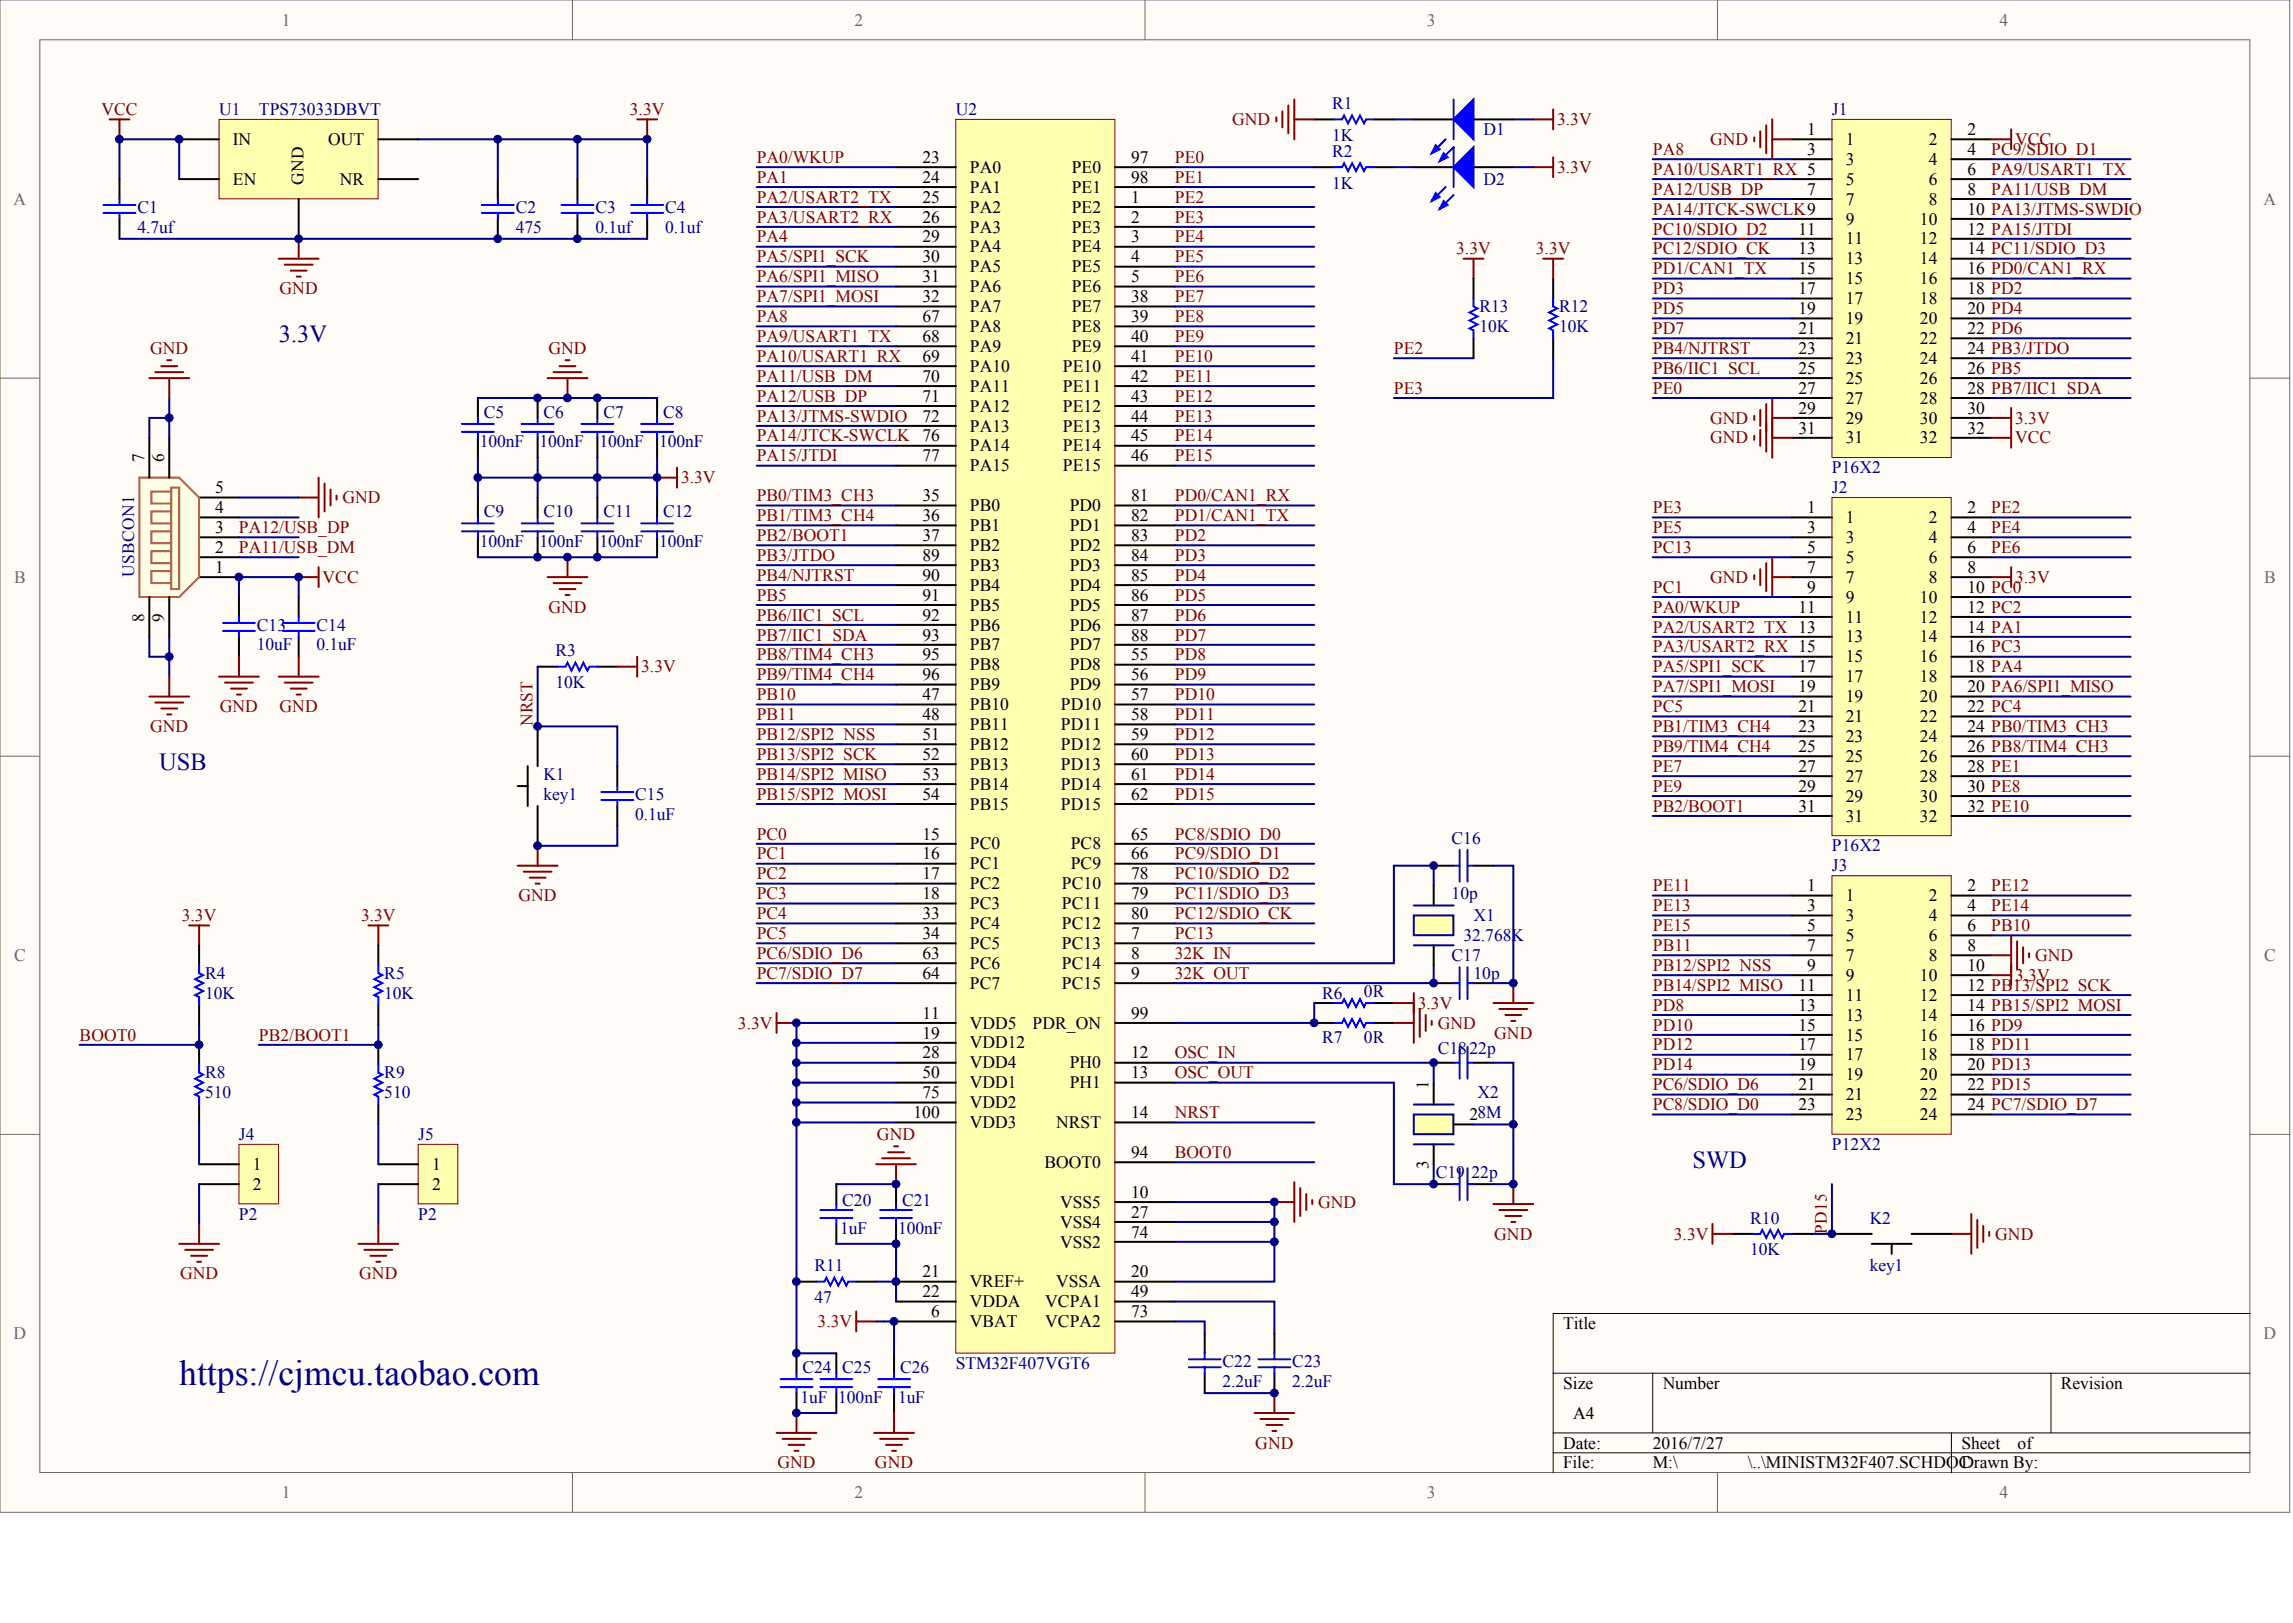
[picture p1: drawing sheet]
<svg xmlns="http://www.w3.org/2000/svg" width="840mm" height="594mm" viewBox="0 0 840 594" stroke-linecap="round" stroke-linejoin="round" font-family="sans-serif">
<defs><g id="words">
<text font-size="13" fill="#000080" x="65.6" y="507">https://cjmcu.taobao.com</text>
<g font-size="9" fill="#000080">
<text x="102.1" y="125.3">3.3V</text>
<text x="58.3" y="281.9">USB</text>
<text x="619.7" y="427.6">SWD</text>
</g>
<g font-size="6.4" fill="#696969">
<text x="103.2" y="9.3">1</text>
<text x="312.9" y="9.3">2</text>
<text x="522.5" y="9.3">3</text>
<text x="732.1" y="9.3">4</text>
<text x="5" y="74.9">A</text>
<text x="828.9" y="74.9">A</text>
<text x="5.2" y="213.3">B</text>
<text x="829.1" y="213.3">B</text>
<text x="5.2" y="351.7">C</text>
<text x="829.1" y="351.7">C</text>
<text x="5" y="490.1">D</text>
<text x="828.9" y="490.1">D</text>
<text x="103.2" y="548.4">1</text>
<text x="312.9" y="548.4">2</text>
<text x="522.5" y="548.4">3</text>
<text x="732.1" y="548.4">4</text>
</g>
<g font-size="6.4" fill="#000080">
<text x="487.8" y="39.9">R1</text>
<text x="80.2" y="42.1">U1</text>
<text x="94.8" y="42.1">TPS73033DBVT</text>
<text x="350" y="42.1">U2</text>
<text x="670.8" y="42.1">J1</text>
<text x="487.8" y="51.6">1K</text>
<text x="543.2" y="49.4">D1</text>
<text x="487.8" y="57.4">R2</text>
<text x="487.8" y="69.1">1K</text>
<text x="543.2" y="67.6">D2</text>
<text x="50.3" y="77.8">C1</text>
<text x="188.8" y="77.8">C2</text>
<text x="218" y="77.8">C3</text>
<text x="243.5" y="77.8">C4</text>
<text x="50.3" y="85.1">4.7uf</text>
<text x="188.8" y="85.1">475</text>
<text x="218" y="85.1">0.1uf</text>
<text x="243.5" y="85.1">0.1uf</text>
<text x="541.7" y="114.3">R13</text>
<text x="570.9" y="114.3">R12</text>
<text x="541.7" y="121.5">10K</text>
<text x="570.9" y="121.5">10K</text>
<text x="177.2" y="152.9">C5</text>
<text x="199" y="152.9">C6</text>
<text x="220.9" y="152.9">C7</text>
<text x="242.8" y="152.9">C8</text>
<text x="175.7" y="163.8">100nF</text>
<text x="197.6" y="163.8">100nF</text>
<text x="219.5" y="163.8">100nF</text>
<text x="241.3" y="163.8">100nF</text>
<text x="670.8" y="173.3">P16X2</text>
<text x="670.8" y="180.5">J2</text>
<text x="177.2" y="189.3">C9</text>
<text x="199" y="189.3">C10</text>
<text x="220.9" y="189.3">C11</text>
<text x="242.8" y="189.3">C12</text>
<text x="175.7" y="200.2">100nF</text>
<text x="197.6" y="200.2">100nF</text>
<text x="219.5" y="200.2">100nF</text>
<text x="241.3" y="200.2">100nF</text>
<text x="94.1" y="230.8">C13</text>
<text x="115.9" y="230.8">C14</text>
<text x="94.1" y="238.1">10uF</text>
<text x="115.9" y="238.1">0.1uF</text>
<text x="203.4" y="240.3">R3</text>
<text x="203.4" y="251.9">10K</text>
<text x="199" y="285.4">K1</text>
<text x="199" y="292.7">key1</text>
<text x="232.6" y="292.7">C15</text>
<text x="232.6" y="300">0.1uF</text>
<text x="531.5" y="308.8">C16</text>
<text x="670.8" y="311.7">P16X2</text>
<text x="670.8" y="319">J3</text>
<text x="531.5" y="329.2">10p</text>
<text x="539.5" y="337.2">X1</text>
<text x="535.9" y="344.5">32.768K</text>
<text x="531.5" y="351.7">C17</text>
<text x="75.1" y="358.3">R4</text>
<text x="140.7" y="358.3">R5</text>
<text x="539.5" y="358.3">10p</text>
<text x="75.1" y="365.6">10K</text>
<text x="140.7" y="365.6">10K</text>
<text x="484.1" y="365.6">R6</text>
<text x="499.4" y="364.8">0R</text>
<text x="484.1" y="381.6">R7</text>
<text x="499.4" y="381.6">0R</text>
<text x="526.4" y="386">C18</text>
<text x="538.1" y="386">22p</text>
<text x="75.1" y="394.7">R8</text>
<text x="140.7" y="394.7">R9</text>
<text x="75.1" y="402">510</text>
<text x="140.7" y="402">510</text>
<text x="541" y="402">X2</text>
<text x="87.5" y="417.3">J4</text>
<text x="153.1" y="417.3">J5</text>
<text x="670.8" y="420.9">P12X2</text>
<text x="525.7" y="431.1">C19</text>
<text x="538.8" y="431.1">22p</text>
<text x="308.4" y="441.3">C20</text>
<text x="330.3" y="441.3">C21</text>
<text x="87.5" y="446.4">P2</text>
<text x="153.1" y="446.4">P2</text>
<text x="640.9" y="447.9">R10</text>
<text x="684.6" y="447.9">K2</text>
<text x="307.7" y="451.5">1uF</text>
<text x="328.8" y="451.5">100nF</text>
<text x="640.9" y="459.6">10K</text>
<text x="298.2" y="465.4">R11</text>
<text x="684.6" y="465.4">key1</text>
<text x="298.2" y="477">47</text>
<text x="293.8" y="502.5">C24</text>
<text x="308.4" y="502.5">C25</text>
<text x="329.6" y="502.5">C26</text>
<text x="350" y="501.1">STM32F407VGT6</text>
<text x="447.7" y="500.3">C22</text>
<text x="473.2" y="500.3">C23</text>
<text x="447.7" y="507.6">2.2uF</text>
<text x="473.2" y="507.6">2.2uF</text>
<text x="293.1" y="513.5">1uF</text>
<text x="307" y="513.5">100nF</text>
<text x="328.8" y="513.5">1uF</text>
</g>
<g font-size="6.4" fill="#800000">
<text x="37.1" y="42.1">VCC</text>
<text x="230.6" y="42.1">3.3V</text>
<text x="451.2" y="45.8">GND</text>
<text x="570.2" y="45.8">3.3V</text>
<text x="626.2" y="53.1">GND</text>
<text x="737.9" y="53.1">VCC</text>
<text x="277.1" y="59.6">PA0/WKUP</text>
<text x="430.2" y="59.6">PE0</text>
<text x="605.2" y="56.7">PA8</text>
<text x="729.1" y="56.7">PC9/SDIO_D1</text>
<text x="570.2" y="63.3">3.3V</text>
<text x="605.2" y="64">PA10/USART1_RX 5</text>
<text x="729.1" y="64">PA9/USART1_TX</text>
<text x="277.1" y="66.9">PA1</text>
<text x="430.2" y="66.9">PE1</text>
<text x="605.2" y="71.3">PA12/USB_DP</text>
<text x="729.1" y="71.3">PA11/USB_DM</text>
<text x="277.1" y="74.2">PA2/USART2_TX</text>
<text x="430.2" y="74.2">PE2</text>
<text x="277.1" y="81.5">PA3/USART2_RX</text>
<text x="430.2" y="81.5">PE3</text>
<text x="605.2" y="78.6">PA14/JTCK-SWCLK9</text>
<text x="277.1" y="88.8">PA4</text>
<text x="430.2" y="88.8">PE4</text>
<text x="605.2" y="85.8">PC10/SDIO_D2</text>
<text x="533.2" y="93.1">3.3V</text>
<text x="562.4" y="93.1">3.3V</text>
<text x="605.2" y="93.1">PC12/SDIO_CK</text>
<text x="277.1" y="96">PA5/SPI1_SCK</text>
<text x="430.2" y="96">PE5</text>
<text x="605.2" y="100.4">PD1/CAN1_TX</text>
<text x="102.4" y="107.7">GND</text>
<text x="277.1" y="103.3">PA6/SPI1_MISO</text>
<text x="430.2" y="103.3">PE6</text>
<text x="605.2" y="107.7">PD3</text>
<text x="277.1" y="110.6">PA7/SPI1_MOSI</text>
<text x="430.2" y="110.6">PE7</text>
<text x="277.1" y="117.9">PA8</text>
<text x="430.2" y="117.9">PE8</text>
<text x="605.2" y="115">PD5</text>
<text x="277.1" y="125.2">PA9/USART1_TX</text>
<text x="430.2" y="125.2">PE9</text>
<text x="605.2" y="122.3">PD7</text>
<text x="55" y="129.5">GND</text>
<text x="200.8" y="129.5">GND</text>
<text x="510.4" y="129.5">PE2</text>
<text x="605.2" y="129.5">PB4/NJTRST</text>
<text x="277.1" y="132.5">PA10/USART1_RX</text>
<text x="430.2" y="132.5">PE10</text>
<text x="605.2" y="136.8">PB6/IIC1_SCL</text>
<text x="277.1" y="139.7">PA11/USB_DM</text>
<text x="430.2" y="139.7">PE11</text>
<text x="277.1" y="147">PA12/USB_DP</text>
<text x="430.2" y="147">PE12</text>
<text x="510.4" y="144.1">PE3</text>
<text x="605.2" y="144.1">PE0</text>
<text x="277.1" y="154.3">PA13/JTMS-SWDIO</text>
<text x="430.2" y="154.3">PE13</text>
<text x="626.2" y="155">GND</text>
<text x="737.9" y="155">3.3V</text>
<text x="277.1" y="161.6">PA14/JTCK-SWCLK 76</text>
<text x="430.2" y="161.6">PE14</text>
<text x="626.2" y="162.3">GND</text>
<text x="737.9" y="162.3">VCC</text>
<text x="277.1" y="168.9">PA15/JTDI</text>
<text x="430.2" y="168.9">PE15</text>
<text x="249.4" y="176.9">3.3V</text>
<text x="125.4" y="184.2">GND</text>
<text x="277.1" y="183.5">PB0/TIM3_CH3</text>
<text x="430.2" y="183.5">PD0/CAN1_RX</text>
<text x="277.1" y="190.7">PB1/TIM3_CH4</text>
<text x="430.2" y="190.7">PD1/CAN1_TX</text>
<text x="605.2" y="187.8">PE3</text>
<text x="729.1" y="187.8">PE2</text>
<text x="87.5" y="195.1">PA12/USB_DP</text>
<text x="605.2" y="195.1">PE5</text>
<text x="729.1" y="195.1">PE4</text>
<text x="87.5" y="202.4">PA11/USB_DM</text>
<text x="277.1" y="198">PB2/BOOT1</text>
<text x="430.2" y="198">PD2</text>
<text x="605.2" y="202.4">PC13</text>
<text x="729.1" y="202.4">PE6</text>
<text x="277.1" y="205.3">PB3/JTDO</text>
<text x="430.2" y="205.3">PD3</text>
<text x="118.1" y="213.3">VCC</text>
<text x="277.1" y="212.6">PB4/NJTRST</text>
<text x="430.2" y="212.6">PD4</text>
<text x="626.2" y="213.3">GND</text>
<text x="737.9" y="213.3">3.3V</text>
<text x="277.1" y="219.9">PB5</text>
<text x="430.2" y="219.9">PD5</text>
<text x="605.2" y="217">PC1</text>
<text x="200.8" y="224.3">GND</text>
<text x="277.1" y="227.2">PB6/IIC1_SCL</text>
<text x="430.2" y="227.2">PD6</text>
<text x="605.2" y="224.3">PA0/WKUP</text>
<text x="605.2" y="231.5">PA2/USART2_TX 13</text>
<text x="277.1" y="234.4">PB7/IIC1_SDA</text>
<text x="430.2" y="234.4">PD7</text>
<text x="605.2" y="238.8">PA3/USART2_RX 15</text>
<text x="277.1" y="241.7">PB8/TIM4_CH3</text>
<text x="430.2" y="241.7">PD8</text>
<text x="234.8" y="246.1">3.3V</text>
<text x="277.1" y="249">PB9/TIM4_CH4</text>
<text x="430.2" y="249">PD9</text>
<text x="605.2" y="246.1">PA5/SPI1_SCK</text>
<text x="277.1" y="256.3">PB10</text>
<text x="430.2" y="256.3">PD10</text>
<text x="605.2" y="253.4">PA7/SPI1_MOSI</text>
<text x="80.5" y="260.7">GND</text>
<text x="102.4" y="260.7">GND</text>
<text x="277.1" y="263.6">PB11</text>
<text x="430.2" y="263.6">PD11</text>
<text x="605.2" y="260.7">PC5</text>
<text x="55" y="268">GND</text>
<text x="605.2" y="268">PB1/TIM3_CH4</text>
<text x="277.1" y="270.9">PB12/SPI2_NSS</text>
<text x="430.2" y="270.9">PD12</text>
<text x="605.2" y="275.2">PB9/TIM4_CH4</text>
<text x="277.1" y="278.2">PB13/SPI2_SCK</text>
<text x="430.2" y="278.2">PD13</text>
<text x="277.1" y="285.4">PB14/SPI2_MISO</text>
<text x="430.2" y="285.4">PD14</text>
<text x="605.2" y="282.5">PE7</text>
<text x="277.1" y="292.7">PB15/SPI2_MOSI</text>
<text x="430.2" y="292.7">PD15</text>
<text x="605.2" y="289.8">PE9</text>
<text x="605.2" y="297.1">PB2/BOOT1</text>
<text x="277.1" y="307.3">PC0</text>
<text x="430.2" y="307.3">PC8/SDIO_D0</text>
<text x="277.1" y="314.6">PC1</text>
<text x="430.2" y="314.6">PC9/SDIO_D1</text>
<text x="277.1" y="321.9">PC2</text>
<text x="430.2" y="321.9">PC10/SDIO_D2</text>
<text x="189.9" y="329.9">GND</text>
<text x="277.1" y="329.2">PC3</text>
<text x="430.2" y="329.2">PC11/SDIO_D3</text>
<text x="605.2" y="326.2">PE11</text>
<text x="729.1" y="326.2">PE12</text>
<text x="605.2" y="333.5">PE13</text>
<text x="729.1" y="333.5">PE14</text>
<text x="66.6" y="337.2">3.3V</text>
<text x="132.2" y="337.2">3.3V</text>
<text x="277.1" y="336.4">PC4</text>
<text x="430.2" y="336.4">PC12/SDIO_CK</text>
<text x="605.2" y="340.8">PE15</text>
<text x="729.1" y="340.8">PB10</text>
<text x="277.1" y="343.7">PC5</text>
<text x="430.2" y="343.7">PC13</text>
<text x="277.1" y="351">PC6/SDIO_D6</text>
<text x="430.2" y="351">32K_IN</text>
<text x="605.2" y="348.1">PB11</text>
<text x="745.2" y="351.7">GND</text>
<text x="277.1" y="358.3">PC7/SDIO_D7</text>
<text x="430.2" y="358.3">32K_OUT</text>
<text x="605.2" y="355.4">PB12/SPI2_NSS</text>
<text x="737.9" y="359">3.3V</text>
<text x="605.2" y="362.7">PB14/SPI2_MISO</text>
<text x="519.1" y="369.2">3.3V</text>
<text x="605.2" y="369.9">PD8</text>
<text x="270.2" y="376.5">3.3V</text>
<text x="526.4" y="376.5">GND</text>
<text x="605.2" y="377.2">PD10</text>
<text x="29.2" y="380.9">BOOT0</text>
<text x="94.8" y="380.9">PB2/BOOT1</text>
<text x="547.1" y="380.1">GND</text>
<text x="430.2" y="387.4">OSC_IN</text>
<text x="605.2" y="384.5">PD12</text>
<text x="430.2" y="394.7">OSC_OUT</text>
<text x="605.2" y="391.8">PD14</text>
<text x="605.2" y="399.1">PC6/SDIO_D6</text>
<text x="605.2" y="406.4">PC8/SDIO_D0</text>
<text x="430.2" y="409.3">NRST</text>
<text x="321.1" y="417.3">GND</text>
<text x="430.2" y="423.9">BOOT0</text>
<text x="482.7" y="442.1">GND</text>
<text x="547.1" y="453.7">GND</text>
<text x="612.9" y="453.7">3.3V</text>
<text x="730.6" y="453.7">GND</text>
<text x="65.9" y="468.3">GND</text>
<text x="131.5" y="468.3">GND</text>
<text x="299.4" y="485.8">3.3V</text>
<text x="459.6" y="530.2">GND</text>
<text x="284.6" y="537.5">GND</text>
<text x="320.4" y="537.5">GND</text>
</g>
<g font-size="6.4">
<text x="85.3" y="53.1">IN</text>
<text x="120.2" y="53.1">OUT</text>
<text x="661.7" y="49.4">1</text>
<text x="675.9" y="53.1">1</text>
<text x="706.2" y="53.1">2</text>
<text x="720.4" y="49.4">2</text>
<text x="337.7" y="59.6">23</text>
<text x="414.1" y="59.6">97</text>
<text x="661.7" y="56.7">3</text>
<text x="720.4" y="56.7">4</text>
<text x="355.1" y="63.3">PA0</text>
<text x="392.4" y="63.3">PE0</text>
<text x="675.9" y="60.3">3</text>
<text x="706.2" y="60.3">4</text>
<text x="720.4" y="64">6</text>
<text x="85.3" y="67.6">EN</text>
<text x="124.5" y="67.6">NR</text>
<text x="337.7" y="66.9">24</text>
<text x="355.1" y="70.5">PA1</text>
<text x="392.4" y="70.5">PE1</text>
<text x="414.1" y="66.9">98</text>
<text x="661.7" y="71.3">7</text>
<text x="675.9" y="67.6">5</text>
<text x="706.2" y="67.6">6</text>
<text x="720.4" y="71.3">8</text>
<text x="337.7" y="74.2">25</text>
<text x="355.1" y="77.8">PA2</text>
<text x="392.4" y="77.8">PE2</text>
<text x="414.1" y="74.2">1</text>
<text x="675.9" y="74.9">7</text>
<text x="706.2" y="74.9">8</text>
<text x="337.7" y="81.5">26</text>
<text x="414.1" y="81.5">2</text>
<text x="675.9" y="82.2">9</text>
<text x="703" y="82.2">10</text>
<text x="720.4" y="78.6">10 PA13/JTMS-SWDIO</text>
<text x="337.7" y="88.8">29</text>
<text x="355.1" y="85.1">PA3</text>
<text x="392.4" y="85.1">PE3</text>
<text x="414.1" y="88.8">3</text>
<text x="658.5" y="85.8">11</text>
<text x="675.9" y="89.5">11</text>
<text x="703" y="89.5">12</text>
<text x="720.4" y="85.8">12 PA15/JTDI</text>
<text x="355.1" y="92.4">PA4</text>
<text x="392.4" y="92.4">PE4</text>
<text x="658.5" y="93.1">13</text>
<text x="720.4" y="93.1">14 PC11/SDIO_D3</text>
<text x="337.7" y="96">30</text>
<text x="355.1" y="99.7">PA5</text>
<text x="392.4" y="99.7">PE5</text>
<text x="414.1" y="96">4</text>
<text x="658.5" y="100.4">15</text>
<text x="675.9" y="96.8">13</text>
<text x="703" y="96.8">14</text>
<text x="720.4" y="100.4">16 PD0/CAN1_RX</text>
<text x="337.7" y="103.3">31</text>
<text x="355.1" y="107">PA6</text>
<text x="392.4" y="107">PE6</text>
<text x="414.1" y="103.3">5</text>
<text x="658.5" y="107.7">17</text>
<text x="675.9" y="104.1">15</text>
<text x="703" y="104.1">16</text>
<text x="720.4" y="107.7">18 PD2</text>
<text x="337.7" y="110.6">32</text>
<text x="414.1" y="110.6">38</text>
<text x="675.9" y="111.3">17</text>
<text x="703" y="111.3">18</text>
<text x="337.7" y="117.9">67</text>
<text x="355.1" y="114.3">PA7</text>
<text x="392.4" y="114.3">PE7</text>
<text x="414.1" y="117.9">39</text>
<text x="658.5" y="115">19</text>
<text x="675.9" y="118.6">19</text>
<text x="703" y="118.6">20</text>
<text x="720.4" y="115">20 PD4</text>
<text x="337.7" y="125.2">68</text>
<text x="355.1" y="121.5">PA8</text>
<text x="392.4" y="121.5">PE8</text>
<text x="414.1" y="125.2">40</text>
<text x="658.5" y="122.3">21</text>
<text x="675.9" y="125.9">21</text>
<text x="703" y="125.9">22</text>
<text x="720.4" y="122.3">22 PD6</text>
<text x="355.1" y="128.8">PA9</text>
<text x="392.4" y="128.8">PE9</text>
<text x="658.5" y="129.5">23</text>
<text x="720.4" y="129.5">24 PB3/JTDO</text>
<text x="337.7" y="132.5">69</text>
<text x="355.1" y="136.1">PA10</text>
<text x="389.2" y="136.1">PE10</text>
<text x="414.1" y="132.5">41</text>
<text x="658.5" y="136.8">25</text>
<text x="675.9" y="133.2">23</text>
<text x="703" y="133.2">24</text>
<text x="720.4" y="136.8">26 PB5</text>
<text x="337.7" y="139.7">70</text>
<text x="355.1" y="143.4">PA11</text>
<text x="389.2" y="143.4">PE11</text>
<text x="414.1" y="139.7">42</text>
<text x="675.9" y="140.5">25</text>
<text x="703" y="140.5">26</text>
<text x="337.7" y="147">71</text>
<text x="414.1" y="147">43</text>
<text x="658.5" y="144.1">27</text>
<text x="675.9" y="147.8">27</text>
<text x="703" y="147.8">28</text>
<text x="720.4" y="144.1">28 PB7/IIC1_SDA</text>
<text x="337.7" y="154.3">72</text>
<text x="355.1" y="150.7">PA12</text>
<text x="389.2" y="150.7">PE12</text>
<text x="414.1" y="154.3">44</text>
<text x="658.5" y="151.4">29</text>
<text x="675.9" y="155">29</text>
<text x="703" y="155">30</text>
<text x="720.4" y="151.4">30</text>
<text x="355.1" y="158">PA13</text>
<text x="389.2" y="158">PE13</text>
<text x="414.1" y="161.6">45</text>
<text x="658.5" y="158.7">31</text>
<text x="720.4" y="158.7">32</text>
<text x="355.1" y="165.2">PA14</text>
<text x="389.2" y="165.2">PE14</text>
<text x="675.9" y="162.3">31</text>
<text x="703" y="162.3">32</text>
<text x="337.7" y="168.9">77</text>
<text x="355.1" y="172.5">PA15</text>
<text x="389.2" y="172.5">PE15</text>
<text x="414.1" y="168.9">46</text>
<text x="53.8" y="184.2">GND</text>
<text x="78.7" y="180.5">5</text>
<text x="337.7" y="183.5">35</text>
<text x="414.1" y="183.5">81</text>
<text x="61.1" y="191.5">I</text>
<text x="63.1" y="191.5">D</text>
<text x="78.7" y="187.8">4</text>
<text x="337.7" y="190.7">36</text>
<text x="355.1" y="187.1">PB0</text>
<text x="391.7" y="187.1">PD0</text>
<text x="414.1" y="190.7">82</text>
<text x="661.7" y="187.8">1</text>
<text x="675.9" y="191.5">1</text>
<text x="706.2" y="191.5">2</text>
<text x="720.4" y="187.8">2</text>
<text x="78.7" y="195.1">3</text>
<text x="355.1" y="194.4">PB1</text>
<text x="391.7" y="194.4">PD1</text>
<text x="661.7" y="195.1">3</text>
<text x="720.4" y="195.1">4</text>
<text x="59.5" y="198.8">D+</text>
<text x="78.7" y="202.4">2</text>
<text x="337.7" y="198">37</text>
<text x="355.1" y="201.7">PB2</text>
<text x="391.7" y="201.7">PD2</text>
<text x="414.1" y="198">83</text>
<text x="661.7" y="202.4">5</text>
<text x="675.9" y="198.8">3</text>
<text x="706.2" y="198.8">4</text>
<text x="720.4" y="202.4">6</text>
<text x="61.1" y="206">D-</text>
<text x="78.7" y="209.7">1</text>
<text x="337.7" y="205.3">89</text>
<text x="355.1" y="209">PB3</text>
<text x="391.7" y="209">PD3</text>
<text x="414.1" y="205.3">84</text>
<text x="661.7" y="209.7">7</text>
<text x="675.9" y="206">5</text>
<text x="706.2" y="206">6</text>
<text x="720.4" y="209.7">8</text>
<text x="50.6" y="213.3">VBUS</text>
<text x="337.7" y="212.6">90</text>
<text x="414.1" y="212.6">85</text>
<text x="675.9" y="213.3">7</text>
<text x="706.2" y="213.3">8</text>
<text x="337.7" y="219.9">91</text>
<text x="355.1" y="216.2">PB4</text>
<text x="391.7" y="216.2">PD4</text>
<text x="414.1" y="219.9">86</text>
<text x="661.7" y="217">9</text>
<text x="675.9" y="220.6">9</text>
<text x="703" y="220.6">10</text>
<text x="720.4" y="217">10 PC0</text>
<text x="337.7" y="227.2">92</text>
<text x="355.1" y="223.5">PB5</text>
<text x="391.7" y="223.5">PD5</text>
<text x="414.1" y="227.2">87</text>
<text x="658.5" y="224.3">11</text>
<text x="675.9" y="227.9">11</text>
<text x="703" y="227.9">12</text>
<text x="720.4" y="224.3">12 PC2</text>
<text x="355.1" y="230.8">PB6</text>
<text x="391.7" y="230.8">PD6</text>
<text x="720.4" y="231.5">14 PA1</text>
<text x="337.7" y="234.4">93</text>
<text x="355.1" y="238.1">PB7</text>
<text x="391.7" y="238.1">PD7</text>
<text x="414.1" y="234.4">88</text>
<text x="675.9" y="235.2">13</text>
<text x="703" y="235.2">14</text>
<text x="720.4" y="238.8">16 PC3</text>
<text x="337.7" y="241.7">95</text>
<text x="355.1" y="245.4">PB8</text>
<text x="391.7" y="245.4">PD8</text>
<text x="414.1" y="241.7">55</text>
<text x="675.9" y="242.5">15</text>
<text x="703" y="242.5">16</text>
<text x="337.7" y="249">96</text>
<text x="414.1" y="249">56</text>
<text x="658.5" y="246.1">17</text>
<text x="675.9" y="249.7">17</text>
<text x="703" y="249.7">18</text>
<text x="720.4" y="246.1">18 PA4</text>
<text x="337.7" y="256.3">47</text>
<text x="355.1" y="252.7">PB9</text>
<text x="391.7" y="252.7">PD9</text>
<text x="414.1" y="256.3">57</text>
<text x="658.5" y="253.4">19</text>
<text x="675.9" y="257">19</text>
<text x="703" y="257">20</text>
<text x="720.4" y="253.4">20 PA6/SPI1_MISO</text>
<text x="337.7" y="263.6">48</text>
<text x="355.1" y="259.9">PB10</text>
<text x="388.5" y="259.9">PD10</text>
<text x="414.1" y="263.6">58</text>
<text x="658.5" y="260.7">21</text>
<text x="720.4" y="260.7">22 PC4</text>
<text x="355.1" y="267.2">PB11</text>
<text x="388.5" y="267.2">PD11</text>
<text x="658.5" y="268">23</text>
<text x="675.9" y="264.3">21</text>
<text x="703" y="264.3">22</text>
<text x="720.4" y="268">24 PB0/TIM3_CH3</text>
<text x="337.7" y="270.9">51</text>
<text x="355.1" y="274.5">PB12</text>
<text x="388.5" y="274.5">PD12</text>
<text x="414.1" y="270.9">59</text>
<text x="658.5" y="275.2">25</text>
<text x="675.9" y="271.6">23</text>
<text x="703" y="271.6">24</text>
<text x="720.4" y="275.2">26 PB8/TIM4_CH3</text>
<text x="337.7" y="278.2">52</text>
<text x="355.1" y="281.8">PB13</text>
<text x="388.5" y="281.8">PD13</text>
<text x="414.1" y="278.2">60</text>
<text x="675.9" y="278.9">25</text>
<text x="703" y="278.9">26</text>
<text x="337.7" y="285.4">53</text>
<text x="414.1" y="285.4">61</text>
<text x="658.5" y="282.5">27</text>
<text x="675.9" y="286.2">27</text>
<text x="703" y="286.2">28</text>
<text x="720.4" y="282.5">28 PE1</text>
<text x="337.7" y="292.7">54</text>
<text x="355.1" y="289.1">PB14</text>
<text x="388.5" y="289.1">PD14</text>
<text x="414.1" y="292.7">62</text>
<text x="658.5" y="289.8">29</text>
<text x="675.9" y="293.5">29</text>
<text x="703" y="293.5">30</text>
<text x="720.4" y="289.8">30 PE8</text>
<text x="355.1" y="296.4">PB15</text>
<text x="388.5" y="296.4">PD15</text>
<text x="658.5" y="297.1">31</text>
<text x="720.4" y="297.1">32 PE10</text>
<text x="675.9" y="300.7">31</text>
<text x="703" y="300.7">32</text>
<text x="337.7" y="307.3">15</text>
<text x="355.1" y="310.9">PC0</text>
<text x="392" y="310.9">PC8</text>
<text x="414.1" y="307.3">65</text>
<text x="337.7" y="314.6">16</text>
<text x="414.1" y="314.6">66</text>
<text x="337.7" y="321.9">17</text>
<text x="355.1" y="318.2">PC1</text>
<text x="392" y="318.2">PC9</text>
<text x="414.1" y="321.9">78</text>
<text x="337.7" y="329.2">18</text>
<text x="355.1" y="325.5">PC2</text>
<text x="388.8" y="325.5">PC10</text>
<text x="414.1" y="329.2">79</text>
<text x="661.7" y="326.2">1</text>
<text x="675.9" y="329.9">1</text>
<text x="706.2" y="329.9">2</text>
<text x="720.4" y="326.2">2</text>
<text x="355.1" y="332.8">PC3</text>
<text x="388.8" y="332.8">PC11</text>
<text x="661.7" y="333.5">3</text>
<text x="720.4" y="333.5">4</text>
<text x="337.7" y="336.4">33</text>
<text x="355.1" y="340.1">PC4</text>
<text x="388.8" y="340.1">PC12</text>
<text x="414.1" y="336.4">80</text>
<text x="661.7" y="340.8">5</text>
<text x="675.9" y="337.2">3</text>
<text x="706.2" y="337.2">4</text>
<text x="720.4" y="340.8">6</text>
<text x="337.7" y="343.7">34</text>
<text x="355.1" y="347.4">PC5</text>
<text x="388.8" y="347.4">PC13</text>
<text x="414.1" y="343.7">7</text>
<text x="675.9" y="344.5">5</text>
<text x="706.2" y="344.5">6</text>
<text x="337.7" y="351">63</text>
<text x="414.1" y="351">8</text>
<text x="661.7" y="348.1">7</text>
<text x="675.9" y="351.7">7</text>
<text x="706.2" y="351.7">8</text>
<text x="720.4" y="348.1">8</text>
<text x="337.7" y="358.3">64</text>
<text x="355.1" y="354.6">PC6</text>
<text x="388.8" y="354.6">PC14</text>
<text x="414.1" y="358.3">9</text>
<text x="661.7" y="355.4">9</text>
<text x="675.9" y="359">9</text>
<text x="703" y="359">10</text>
<text x="720.4" y="355.4">10</text>
<text x="355.1" y="361.9">PC7</text>
<text x="388.8" y="361.9">PC15</text>
<text x="658.5" y="362.7">11</text>
<text x="720.4" y="362.7">12 PB13/SPI2_SCK</text>
<text x="658.5" y="369.9">13</text>
<text x="675.9" y="366.3">11</text>
<text x="703" y="366.3">12</text>
<text x="720.4" y="369.9">14 PB15/SPI2_MOSI</text>
<text x="337.7" y="372.9">11</text>
<text x="355.1" y="376.5">VDD5</text>
<text x="378" y="376.5">PDR_ON</text>
<text x="414.1" y="372.9">99</text>
<text x="658.5" y="377.2">15</text>
<text x="675.9" y="373.6">13</text>
<text x="703" y="373.6">14</text>
<text x="720.4" y="377.2">16 PD9</text>
<text x="337.7" y="380.1">19</text>
<text x="355.1" y="383.8">VDD12</text>
<text x="675.9" y="380.9">15</text>
<text x="703" y="380.9">16</text>
<text x="337.7" y="387.4">28</text>
<text x="414.1" y="387.4">12</text>
<text x="658.5" y="384.5">17</text>
<text x="675.9" y="388.2">17</text>
<text x="703" y="388.2">18</text>
<text x="720.4" y="384.5">18 PD11</text>
<text x="337.7" y="394.7">50</text>
<text x="355.1" y="391.1">VDD4</text>
<text x="391.7" y="391.1">PH0</text>
<text x="414.1" y="394.7">13</text>
<text x="658.5" y="391.8">19</text>
<text x="675.9" y="395.4">19</text>
<text x="703" y="395.4">20</text>
<text x="720.4" y="391.8">20 PD13</text>
<text x="355.1" y="398.4">VDD1</text>
<text x="391.7" y="398.4">PH1</text>
<text x="658.5" y="399.1">21</text>
<text x="720.4" y="399.1">22 PD15</text>
<text x="337.7" y="402">75</text>
<text x="355.1" y="405.6">VDD2</text>
<text x="658.5" y="406.4">23</text>
<text x="675.9" y="402.7">21</text>
<text x="703" y="402.7">22</text>
<text x="720.4" y="406.4">24 PC7/SDIO_D7</text>
<text x="334.5" y="409.3">100</text>
<text x="355.1" y="412.9">VDD3</text>
<text x="386.7" y="412.9">NRST</text>
<text x="414.1" y="409.3">14</text>
<text x="538.1" y="410">28M</text>
<text x="675.9" y="410">23</text>
<text x="703" y="410">24</text>
<text x="414.1" y="423.9">94</text>
<text x="92.6" y="428.2">1</text>
<text x="158.2" y="428.2">1</text>
<text x="382.4" y="427.5">BOOT0</text>
<text x="92.6" y="435.5">2</text>
<text x="158.2" y="435.5">2</text>
<text x="388.2" y="442.1">VSS5</text>
<text x="414.1" y="438.4">10</text>
<text x="388.2" y="449.4">VSS4</text>
<text x="414.1" y="445.7">27</text>
<text x="414.1" y="453">74</text>
<text x="388.2" y="456.6">VSS2</text>
<text x="337.7" y="467.6">21</text>
<text x="414.1" y="467.6">20</text>
<text x="355.1" y="471.2">VREF+</text>
<text x="386.7" y="471.2">VSSA</text>
<text x="337.7" y="474.8">22</text>
<text x="355.1" y="478.5">VDDA</text>
<text x="382.7" y="478.5">VCPA1</text>
<text x="414.1" y="474.8">49</text>
<text x="340.9" y="482.1">6</text>
<text x="355.1" y="485.8">VBAT</text>
<text x="382.7" y="485.8">VCPA2</text>
<text x="414.1" y="482.1">73</text>
<text x="572.4" y="486.5">Title</text>
<text x="572.4" y="508.4">Size</text>
<text x="608.8" y="508.4">Number</text>
<text x="754.6" y="508.4">Revision</text>
<text x="576" y="519.3">A4</text>
<text x="572.4" y="530.2">Date:</text>
<text x="605.2" y="530.2">2016/7/27</text>
<text x="718.2" y="530.2">Sheet</text>
<text x="738.8" y="530.2">of</text>
<text x="572.4" y="537.5">File:</text>
<text x="605.2" y="537.5">M:\</text>
<text x="640" y="537.5">\..\MINISTM32F407.SCHDOC</text>
<text x="718.2" y="537.5">Drawn By:</text>
</g>
<g font-size="6.3">
<text x="111.2" y="67.7" transform="rotate(-90 111.2 67.7)">GND</text>
<text x="52.8" y="169" transform="rotate(-90 52.8 169)">7</text>
<text x="60.1" y="169" transform="rotate(-90 60.1 169)">6</text>
<text x="52.8" y="227.6" transform="rotate(-90 52.8 227.6)">8</text>
<text x="60.1" y="227.6" transform="rotate(-90 60.1 227.6)">9</text>
<text x="523.1" y="398.5" transform="rotate(-90 523.1 398.5)">1</text>
<text x="523.1" y="428" transform="rotate(-90 523.1 428)">3</text>
</g>
<text font-size="6.3" fill="#000080" x="49.2" y="211.3" transform="rotate(-90 49.2 211.3)">USBCON1</text>
<g font-size="6.3" fill="#800000">
<text x="195" y="265.9" transform="rotate(-90 195 265.9)">NRST</text>
<text x="668.9" y="451.7" transform="rotate(-90 668.9 451.7)">PD15</text>
</g>
</g></defs>
<g fill="#fffcf8" stroke="#696969" stroke-width=".37">
<path d="M0 0h838.4v553.6h-838.4z"/>
<path d="M14.6 14.6h809.2v524.4h-809.2z"/>
</g>
<path d="M209.6 0v14.6M419.2 0v14.6M628.9 0v14.6M0 138.4h14.6M823.9 138.4h14.6M0 276.8h14.6M823.9 276.8h14.6M0 415.2h14.6M823.9 415.2h14.6M209.6 539.1v14.5M419.2 539.1v14.5M628.9 539.1v14.5" fill="none" stroke="#696969" stroke-width=".37"/>
<path d="M823.9 480.8h-255.2v58.3M568.7 502.6h255.2M605.2 502.6v21.9M751 502.6v21.9M568.7 524.5h255.2M568.7 531.8h255.2M714.5 524.5v14.6" fill="none" stroke="#000" stroke-width=".37"/>
<path d="M350 43.7h58.2v451.6h-58.2z" fill="#ffffb0" stroke="#800000" stroke-width=".37"/>
<g fill="none" stroke="#000" stroke-width=".73">
<path d="M328.1 61.2h21.9M328.1 68.5h21.9M328.1 75.8h21.9M408.3 61.2h21.9M408.3 68.5h21.9M408.3 75.8h21.9M328.1 83h21.9M328.1 90.3h21.9M328.1 97.6h21.9M408.3 83h21.9M408.3 90.3h21.9M408.3 97.6h21.9"/>
<path d="M328.1 104.9h21.9M328.1 112.2h21.9M328.1 119.5h21.9M408.3 104.9h21.9M408.3 112.2h21.9M408.3 119.5h21.9M328.1 126.8h21.9M328.1 134h21.9M408.3 126.8h21.9M408.3 134h21.9M328.1 141.3h21.9M328.1 148.6h21.9"/>
<path d="M328.1 155.9h21.9M408.3 141.3h21.9M408.3 148.6h21.9M408.3 155.9h21.9M328.1 163.2h21.9M328.1 170.5h21.9M408.3 163.2h21.9M408.3 170.5h21.9M328.1 185h21.9M328.1 192.3h21.9M328.1 199.6h21.9M408.3 185h21.9"/>
<path d="M408.3 192.3h21.9M408.3 199.6h21.9M328.1 206.9h21.9M328.1 214.2h21.9M408.3 206.9h21.9M408.3 214.2h21.9M328.1 221.5h21.9M328.1 228.7h21.9M328.1 236h21.9M408.3 221.5h21.9M408.3 228.7h21.9M408.3 236h21.9"/>
<path d="M328.1 243.3h21.9M328.1 250.6h21.9M328.1 257.9h21.9M408.3 243.3h21.9M408.3 250.6h21.9M408.3 257.9h21.9M328.1 265.2h21.9M328.1 272.4h21.9M328.1 279.7h21.9M408.3 265.2h21.9M408.3 272.4h21.9M408.3 279.7h21.9"/>
<path d="M328.1 287h21.9M328.1 294.3h21.9M408.3 287h21.9M408.3 294.3h21.9M328.1 308.9h21.9M328.1 316.2h21.9M408.3 308.9h21.9M408.3 316.2h21.9M328.1 323.4h21.9M328.1 330.7h21.9M328.1 338h21.9M408.3 323.4h21.9"/>
<path d="M408.3 330.7h21.9M408.3 338h21.9M328.1 345.3h21.9M328.1 352.6h21.9M328.1 359.9h21.9M408.3 345.3h21.9M408.3 352.6h21.9M408.3 359.9h21.9M328.1 374.4h21.9M408.3 374.4h21.9M328.1 381.7h21.9M328.1 389h21.9"/>
<path d="M328.1 396.3h21.9M408.3 389h21.9M408.3 396.3h21.9M328.1 403.6h21.9M328.1 410.9h21.9M408.3 410.9h21.9M408.3 425.4h21.9M408.3 440h21.9M408.3 447.3h21.9M408.3 454.6h21.9M328.1 469.1h21.9M328.1 476.4h21.9"/>
<path d="M408.3 469.1h21.9M408.3 476.4h21.9M328.1 483.7h21.9M408.3 483.7h21.9"/>
</g>
<path d="M233.3 43.7h7.3M237 43.7v7.3" fill="none" stroke="#800000" stroke-width=".73"/>
<path d="M80.2 43.7h58.3v29.1h-58.3z" fill="#ffffb0" stroke="#800000" stroke-width=".37"/>
<g fill="none" stroke="#000" stroke-width=".73">
<path d="M65.6 51h14.6M138.5 51h14.6M43.7 65.6v7.2M65.6 65.6h14.6M109.4 72.8v14.6M138.5 65.6h14.6M182.3 65.6v7.2M211.4 65.6v7.2M237 65.6v7.2M43.7 80.1v7.3M182.3 80.1v7.3M211.4 80.1v7.3"/>
<path d="M237 80.1v7.3"/>
</g>
<path d="M40.1 43.7h7.3M43.7 43.7v7.3M102.1 94.7h14.6M104.3 96.9h10.2M106.5 99.1h5.8M109.4 87.4v7.3M108.6 101.3h1.5M554.1 433.4v7.3M546.8 440.7h14.6M549 442.9h10.2M551.2 445.1h5.8M553.4 447.3h1.5" fill="none" stroke="#800000" stroke-width=".73"/>
<path d="M153.1 51h58.3v14.6M182.3 51v14.6M211.4 51h25.6v14.6M43.7 65.6v-14.6h21.9v14.6M43.7 87.4h193.3M277.1 155.9h51M277.1 163.2h51M277.1 170.5h51M277.1 199.6h51M277.1 206.9h51M277.1 214.2h51" fill="none" stroke="#000080" stroke-width=".73"/>
<g fill="none" stroke="#00f" stroke-width=".73">
<path d="M37.9 77.9h11.7M37.9 75h11.7M43.7 72.8v2.2M43.7 77.9v2.2M176.4 77.9h11.7M176.4 75h11.7M182.3 72.8v2.2M182.3 77.9v2.2M205.6 77.9h11.7M205.6 75h11.7M211.4 72.8v2.2M211.4 77.9v2.2"/>
<path d="M231.1 77.9h11.7M231.1 75h11.7M237 72.8v2.2M237 77.9v2.2"/>
</g>
<path d="M517.7 407.9h14.5v7.3h-14.5z" fill="#ffffb0" stroke="#000080" stroke-width=".73"/>
<path d="M517.7 404.3h14.6M517.7 418.9h14.6" fill="none" stroke="#11037f" stroke-width=".73"/>
<path d="M525 397v7.3M525 389h7.3M539.5 389h7.3M525 418.9v7.3M532.3 411.6h7.2M525 433.4h7.3M539.5 433.4h7.3" fill="none" stroke="#000" stroke-width=".73"/>
<path d="M532.3 389h2.1M534.4 383.2v11.6M537.4 383.2v11.6M537.4 389h2.1M532.3 433.4h2.1M534.4 427.6v11.7M537.4 427.6v11.7M537.4 433.4h2.1" fill="none" stroke="#00f" stroke-width=".73"/>
<path d="M539.5 411.6h14.6" fill="none" stroke="#000080" stroke-width=".73"/>
<path d="M517.7 335.1h14.5v7.2h-14.5z" fill="#ffffb0" stroke="#000080" stroke-width=".73"/>
<path d="M517.7 331.5h14.6M517.7 346h14.6" fill="none" stroke="#11037f" stroke-width=".73"/>
<g fill="none" stroke="#000" stroke-width=".73">
<path d="M175 145.7v7.3M196.9 145.7v7.3M218.7 145.7v7.3M240.6 145.7v7.3M175 160.3v7.2M196.9 160.3v7.2M218.7 160.3v7.2M240.6 160.3v7.2M72.9 196.7h14.6M72.9 189.4h14.6M72.9 182.1h14.6M175 182.1v7.3"/>
<path d="M175 196.7v7.3M196.9 182.1v7.3M196.9 196.7v7.3M218.7 182.1v7.3M218.7 196.7v7.3M240.6 182.1v7.3M240.6 196.7v7.3M72.9 211.3h14.6M72.9 204h14.6M196.9 244h7.3M218.7 244h7.3M196.9 265.9v14.6"/>
<path d="M189.6 287.7h3.6M193.2 280.5v14.5M196.9 295v14.6M226 280.5v7.2M226 295v7.3M525 316.9h7.3M539.5 316.9h7.3M525 324.2v7.3M525 346v7.3M525 359.9h7.3M539.5 359.9h7.3M481.2 374.4h7.3"/>
<path d="M481.2 367.1h7.3M503.1 374.4h7.3M503.1 367.1h7.3M306.2 433.4v7.3M328.1 433.4v7.3M306.2 448v7.3M328.1 448v7.3M291.6 469.1h7.3M313.5 469.1h7.3M291.6 495.4v7.2M306.2 495.4v7.2M327.4 495.4v7.2"/>
<path d="M441.1 488.1v7.3M466.6 488.1v7.3M291.6 509.9v7.3M306.2 509.9v7.3M327.4 509.9v7.3M441.1 502.6v7.3M466.6 502.6v7.3"/>
</g>
<g fill="none" stroke="#00f" stroke-width=".73">
<path d="M169.2 158.1h11.6M169.2 155.2h11.6M175 153v2.2M175 158.1v2.2M191 158.1h11.7M191 155.2h11.7M196.9 153v2.2M196.9 158.1v2.2M212.9 158.1h11.7M212.9 155.2h11.7M218.7 153v2.2M218.7 158.1v2.2"/>
<path d="M234.8 158.1h11.6M234.8 155.2h11.6M240.6 153v2.2M240.6 158.1v2.2M169.2 194.5h11.6M169.2 191.6h11.6M175 189.4v2.2M175 194.5v2.2M191 194.5h11.7M191 191.6h11.7M196.9 189.4v2.2M196.9 194.5v2.2"/>
<path d="M212.9 194.5h11.7M212.9 191.6h11.7M218.7 189.4v2.2M218.7 194.5v2.2M234.8 194.5h11.6M234.8 191.6h11.6M240.6 189.4v2.2M240.6 194.5v2.2M204.2 244h2.9l.7-1.4 1.5 2.9 1.4-2.9 1.5 2.9 1.4-2.9 1.5 2.9 .7-1.5h2.9M220.2 289.9h11.7M220.2 292.8h11.7M226 287.7v2.2"/>
<path d="M226 292.8v2.2M532.3 316.9h2.1M534.4 311.1v11.6M537.4 311.1v11.6M537.4 316.9h2.1M532.3 359.9h2.1M534.4 354v11.7M537.4 354v11.7M537.4 359.9h2.1M488.5 374.4h2.9l.8-1.4 1.4 2.9 1.5-2.9 1.4 2.9 1.5-2.9 1.4 2.9 .8-1.5h2.9M488.5 367.1h2.9l.8-1.4 1.4 2.9 1.5-2.9 1.4 2.9 1.5-2.9 1.4 2.9 .8-1.5h2.9M300.4 442.9h11.7"/>
<path d="M300.4 445.8h11.7M306.2 440.7v2.2M306.2 445.8v2.2M322.3 442.9h11.6M322.3 445.8h11.6M328.1 440.7v2.2M328.1 445.8v2.2M298.9 469.1h3l.7-1.4 1.4 2.9 1.5-2.9 1.5 2.9 1.4-2.9 1.5 2.9 .7-1.5h2.9M435.3 497.5h11.6M441.1 495.4v2.1M460.8 497.5h11.7M466.6 495.4v2.1"/>
<path d="M285.8 507.7h11.7M285.8 504.8h11.7M291.6 502.6v2.2M291.6 507.7v2.2M300.4 507.7h11.7M300.4 504.8h11.7M306.2 502.6v2.2M306.2 507.7v2.2M321.5 507.7h11.7M321.5 504.8h11.7M327.4 502.6v2.2M327.4 507.7v2.2"/>
<path d="M435.3 500.5h11.6M441.1 500.5v2.1M460.8 500.5h11.7M466.6 500.5v2.1"/>
</g>
<g fill="none" stroke="#000080" stroke-width=".73">
<path d="M277.1 75.8h51M277.1 68.5h51M277.1 61.2h51M430.2 75.8h51M430.2 68.5h51M430.2 61.2h51M277.1 97.6h51M277.1 90.3h51M277.1 83h51M430.2 97.6h51M430.2 90.3h51M430.2 83h51"/>
<path d="M277.1 119.5h51M277.1 112.2h51M277.1 104.9h51M430.2 119.5h51M430.2 112.2h51M430.2 104.9h51M277.1 134h51M277.1 126.8h51M430.2 134h51M430.2 126.8h51M175 145.7h65.6M277.1 148.6h51"/>
<path d="M277.1 141.3h51M430.2 148.6h51M430.2 141.3h51M430.2 155.9h51M175 167.5v14.6M175 174.8h43.7v7.3M196.9 167.5v14.6M218.7 167.5v7.3h21.9M240.6 167.5v14.6M430.2 170.5h51M430.2 163.2h51M277.1 192.3h51"/>
<path d="M277.1 185h51M430.2 199.6h51M430.2 192.3h51M430.2 185h51M175 204h65.6M430.2 214.2h51M430.2 206.9h51M277.1 236h51M277.1 228.7h51M277.1 221.5h51M430.2 236h51M430.2 228.7h51"/>
<path d="M430.2 221.5h51M196.9 244v21.9h29.1v14.6M277.1 257.9h51M277.1 250.6h51M277.1 243.3h51M430.2 257.9h51M430.2 250.6h51M430.2 243.3h51M277.1 272.4h51M277.1 265.2h51M277.1 279.7h51M430.2 272.4h51"/>
<path d="M430.2 265.2h51M430.2 279.7h51M277.1 294.3h51M277.1 287h51M430.2 294.3h51M430.2 287h51M226 302.3v7.3h-29.1M277.1 308.9h51M277.1 316.2h51M430.2 308.9h51M430.2 316.2h51M546.8 316.9h7.3v43h-7.3"/>
<path d="M277.1 338h51M277.1 330.7h51M277.1 323.4h51M430.2 338h51M430.2 330.7h51M430.2 323.4h51M525 324.2v-7.3h-14.6v35.7h-80.2M277.1 359.9h51M277.1 352.6h51M277.1 345.3h51M430.2 359.9h94.8M430.2 345.3h51"/>
<path d="M525 353.3v7.3M291.6 374.4h36.5M481.2 367.1v7.3h-51M291.6 381.7h36.5M291.6 389h36.5M291.6 396.3h36.5M430.2 389h94.8v8M546.8 389h7.3v44.4h-7.3M291.6 403.6h36.5M430.2 410.9h51M306.2 433.4h21.9M430.2 440h36.4v29.1h-36.4"/>
<path d="M430.2 425.4h51M306.2 455.3h21.9v13.8h-7.3M430.2 447.3h36.4M430.2 454.6h36.4M430.2 476.4h36.4v11.7M291.6 495.4h14.6M320.8 483.7h7.3M327.4 483.7v11.7M430.2 483.7h10.9v4.4M291.6 517.2h14.6M441.1 509.9h25.5"/>
</g>
<g fill="none" stroke="#800000" stroke-width=".73">
<path d="M200.5 138.4h14.6M202.7 136.2h10.2M204.9 134h5.8M207.1 131.8h1.4M207.8 138.4v7.3M240.6 174.8h7.3M247.9 171.2v7.3M200.5 211.3h14.6M202.7 213.4h10.2M204.9 215.6h5.8M207.1 217.8h1.4M207.8 204v7.3"/>
<path d="M642.4 210.5v1.5M644.5 208.3v5.9M646.7 206.2v10.2M648.9 211.3h7.3M648.9 204v14.5M226 244h7.3M233.3 240.4v7.3M189.6 316.9h14.6M191.8 319.1h10.2M196.9 309.6v7.3M193.9 321.3h5.9M196.1 323.4h1.5"/>
<path d="M554.1 359.9v7.2M284.4 370.8v7.3M284.4 374.4h7.2M510.4 367.1h7.3M510.4 374.4h7.3M517.7 363.5v18.2M519.9 369.3v10.2M522 371.5v5.8M524.2 373.7v1.5M546.8 367.1h14.6M549 369.3h10.2M551.2 371.5h5.8"/>
<path d="M553.4 373.7h1.5M327.4 419.6h1.4M320.8 426.2h14.6M323 424h10.2M325.2 421.8h5.8M328.1 426.2v7.2M466.6 440h7.3M473.9 432.7v14.6M476.1 434.9v10.2M478.3 437.1v5.8M480.5 439.3v1.4M313.5 480.1v7.2"/>
<path d="M313.5 483.7h7.3M291.6 517.2v7.3M327.4 517.2v7.3M459.3 517.2h14.6M461.5 519.4h10.2M466.6 509.9v7.3M284.4 524.5h14.5M286.5 526.7h10.3M288.7 528.9h5.9M290.9 531.1h1.5M320.1 524.5h14.6M322.3 526.7h10.2"/>
<path d="M324.5 528.9h5.8M326.6 531.1h1.5M463.7 521.6h5.9M465.9 523.8h1.5"/>
</g>
<path d="M51 174.8h14.6l7.3 7.3v29.2l-7.3 7.2h-14.6z" fill-rule="evenodd" fill="#ffffe8" stroke="#c26200" stroke-width=".73"/>
<path d="M62.7 179.9h-7.3v4.4h7.3M62.7 178.5h2.9v37.1h-2.9zM62.7 187.2h-7.3v4.4h7.3M62.7 194.5h-7.3v4.4h7.3M62.7 201.8h-7.3v4.4h7.3M62.7 209.1h-7.3v4.3h7.3" fill="none" stroke="#c26200" stroke-width=".73"/>
<path d="M54.7 160.3v14.5M62 160.3v14.5M54.7 218.5v14.6M62 218.5v14.6M87.5 218.5v7.3M109.4 218.5v7.3M87.5 233.1v7.3M109.4 233.1v7.3M72.9 382.4v7.3M72.9 404.3v7.3" fill="none" stroke="#000" stroke-width=".73"/>
<g fill="none" stroke="#800000" stroke-width=".73">
<path d="M54.7 138.4h14.6M56.9 136.2h10.2M59.1 134h5.8M61.2 131.8h1.5M62 138.4v7.3M116.7 174.8v14.6M118.8 177v10.2M121 179.2v5.8M109.4 182.1h7.3M123.2 181.4v1.4M109.4 211.3h7.3M116.7 207.6v7.3"/>
<path d="M54.7 255h14.6M56.9 257.1h10.2M59.1 259.3h5.8M62 247.7v7.3M80.2 247.7h14.6M82.4 249.9h10.2M84.6 252h5.8M86.8 254.2h1.4M87.5 240.4v7.3M102.1 247.7h14.6M104.3 249.9h10.2M106.5 252h5.8"/>
<path d="M108.6 254.2h1.5M109.4 240.4v7.3M61.2 261.5h1.5M69.3 338.7h7.3M72.9 338.7v7.3"/>
</g>
<path d="M62 153h-7.3v7.3M62 145.7v14.6M87.5 182.1h21.9M87.5 189.4h21.9M87.5 196.7h21.9M87.5 218.5v-7.2h21.9v7.2M87.5 204h21.9M54.7 233.1v7.3h7.3M62 233.1v14.6M72.9 375.2v7.2h-43.7" fill="none" stroke="#000080" stroke-width=".73"/>
<path d="M81.7 228h11.6M81.7 230.9h11.6M87.5 225.8v2.2M87.5 230.9v2.2M103.5 228h11.7M103.5 230.9h11.7M109.4 225.8v2.2M109.4 230.9v2.2M72.9 389.7v2.9l1.5 .8-2.9 1.4 2.9 1.5-2.9 1.4 2.9 1.5-2.9 1.5 1.4 .7v2.9" fill="none" stroke="#00f" stroke-width=".73"/>
<path d="M87.5 418.9h14.5v21.8h-14.5z" fill="#ffffb0" stroke="#800000" stroke-width=".37"/>
<path d="M138.5 382.4v7.3M138.5 404.3v7.3M72.9 426.2h14.6M72.9 433.4h14.6" fill="none" stroke="#000" stroke-width=".73"/>
<path d="M134.9 338.7h7.3M138.5 338.7v7.3M65.6 455.3h14.6M67.8 457.5h10.2M70 459.7h5.8M72.9 448v7.3M72.2 461.9h1.4" fill="none" stroke="#800000" stroke-width=".73"/>
<path d="M72.9 411.6v14.6M72.9 433.4v14.6" fill="none" stroke="#000080" stroke-width=".73"/>
<path d="M138.5 389.7v2.9l1.5 .8-2.9 1.4 2.9 1.5-2.9 1.4 2.9 1.5-2.9 1.5 1.4 .7v2.9" fill="none" stroke="#00f" stroke-width=".73"/>
<path d="M153.1 418.9h14.5v21.8h-14.5z" fill="#ffffb0" stroke="#800000" stroke-width=".37"/>
<path d="M138.5 426.2h14.6M138.5 433.4h14.6" fill="none" stroke="#000" stroke-width=".73"/>
<path d="M131.2 455.3h14.6M133.4 457.5h10.2M135.6 459.7h5.8M138.5 448v7.3M137.8 461.9h1.5" fill="none" stroke="#800000" stroke-width=".73"/>
<path d="M138.5 375.2v7.2h-43.7M138.5 411.6v14.6M138.5 433.4v14.6" fill="none" stroke="#000080" stroke-width=".73"/>
<path d="M670.8 43.7h43.7v123.8h-43.7z" fill="#ffffb0" stroke="#800000" stroke-width=".37"/>
<g fill="none" stroke="#000" stroke-width=".73">
<path d="M656.2 51h14.6M656.2 58.3h14.6M714.5 51h14.6M714.5 58.3h14.6M656.2 65.6h14.6M656.2 72.8h14.6M714.5 65.6h14.6M714.5 72.8h14.6M656.2 80.1h14.6M656.2 87.4h14.6M656.2 94.7h14.6M714.5 80.1h14.6"/>
<path d="M714.5 87.4h14.6M714.5 94.7h14.6M656.2 102h14.6M656.2 109.3h14.6M656.2 116.6h14.6M714.5 102h14.6M714.5 109.3h14.6M714.5 116.6h14.6M656.2 123.8h14.6M656.2 131.1h14.6M656.2 138.4h14.6M714.5 123.8h14.6"/>
<path d="M714.5 131.1h14.6M714.5 138.4h14.6M656.2 145.7h14.6M656.2 153h14.6M714.5 145.7h14.6M714.5 153h14.6M656.2 160.3h14.6M714.5 160.3h14.6"/>
</g>
<g fill="none" stroke="#000080" stroke-width=".73">
<path d="M605.2 58.3h51M729.1 58.3h51.1M605.2 72.8h51M605.2 65.6h51M729.1 72.8h51.1M729.1 65.6h51.1M605.2 94.7h51M605.2 87.4h51M605.2 80.1h51M729.1 94.7h51.1M729.1 87.4h51.1M729.1 80.1h51.1"/>
<path d="M605.2 116.6h51M605.2 109.3h51M605.2 102h51M729.1 116.6h51.1M729.1 109.3h51.1M729.1 102h51.1M605.2 138.4h51M605.2 131.1h51M605.2 123.8h51M729.1 138.4h51.1M729.1 131.1h51.1M729.1 123.8h51.1"/>
<path d="M729.1 145.7h51.1"/>
</g>
<path d="M670.8 182.1h43.7v123.8h-43.7z" fill="#ffffb0" stroke="#800000" stroke-width=".37"/>
<g fill="none" stroke="#000" stroke-width=".73">
<path d="M656.2 189.4h14.6M656.2 196.7h14.6M714.5 189.4h14.6M714.5 196.7h14.6M656.2 204h14.6M656.2 211.3h14.6M656.2 218.5h14.6M714.5 204h14.6M714.5 211.3h14.6M714.5 218.5h14.6M656.2 225.8h14.6M656.2 233.1h14.6"/>
<path d="M714.5 225.8h14.6M714.5 233.1h14.6M656.2 240.4h14.6M656.2 247.7h14.6M656.2 255h14.6M714.5 240.4h14.6M714.5 247.7h14.6M714.5 255h14.6M656.2 262.2h14.6M656.2 269.5h14.6M656.2 276.8h14.6M714.5 262.2h14.6"/>
<path d="M714.5 269.5h14.6M714.5 276.8h14.6M656.2 284.1h14.6M656.2 291.4h14.6M656.2 298.7h14.6M714.5 284.1h14.6M714.5 291.4h14.6M714.5 298.7h14.6"/>
</g>
<g fill="none" stroke="#000080" stroke-width=".73">
<path d="M605.2 189.4h51M605.2 196.7h51M729.1 189.4h51.1M729.1 196.7h51.1M605.2 218.5h51M605.2 204h51M729.1 218.5h51.1M729.1 204h51.1M605.2 233.1h51M605.2 225.8h51M729.1 233.1h51.1M729.1 225.8h51.1"/>
<path d="M605.2 240.4h51M605.2 255h51M605.2 247.7h51M729.1 240.4h51.1M729.1 255h51.1M729.1 247.7h51.1M605.2 269.5h51M605.2 262.2h51M605.2 276.8h51M729.1 269.5h51.1M729.1 262.2h51.1M729.1 276.8h51.1"/>
<path d="M605.2 284.1h51M729.1 284.1h51.1M729.1 298.7h51.1M729.1 291.4h51.1M605.2 335.1h51M605.2 327.8h51M605.2 357h51M605.2 342.4h51M605.2 378.8h51M605.2 371.5h51M605.2 364.2h51"/>
</g>
<path d="M642.4 152.2v1.5M644.5 150.1v5.8M646.7 147.9v10.2M648.9 145.7v14.6M648.9 153h7.3M729.1 153h7.3M736.4 149.3v7.3M729.1 211.3h7.3M736.4 207.6v7.3" fill="none" stroke="#800000" stroke-width=".73"/>
<path d="M670.8 320.5h43.7v94.7h-43.7z" fill="#ffffb0" stroke="#800000" stroke-width=".37"/>
<g fill="none" stroke="#000" stroke-width=".73">
<path d="M481.2 43.7h7.3M503.1 43.7h7.3M517.7 43.7h14.6M539.5 43.7h14.6M481.2 61.2h7.3M503.1 61.2h7.3M517.7 61.2h14.6M539.5 61.2h14.6M539.5 102v7.3M568.7 102v7.3M539.5 123.8v7.3M568.7 123.8v7.3"/>
<path d="M656.2 327.8h14.6M656.2 335.1h14.6M714.5 327.8h14.6M714.5 335.1h14.6M72.9 346v7.3M138.5 346v7.3M656.2 342.4h14.6M656.2 349.7h14.6M656.2 357h14.6M714.5 342.4h14.6M714.5 349.7h14.6M714.5 357h14.6"/>
<path d="M72.9 367.9v7.3M138.5 367.9v7.3M656.2 364.2h14.6M656.2 371.5h14.6M656.2 378.8h14.6M714.5 364.2h14.6M714.5 371.5h14.6M714.5 378.8h14.6M656.2 386.1h14.6M656.2 393.4h14.6M714.5 386.1h14.6M714.5 393.4h14.6"/>
<path d="M656.2 400.7h14.6M656.2 407.9h14.6M714.5 400.7h14.6M714.5 407.9h14.6M634.3 451.7h7.3M656.2 451.7h7.3M670.8 451.7h14.6M685.4 455.3h14.6M692.7 455.3v3.6M700 451.7h14.5"/>
</g>
<g fill="none" stroke="#000080" stroke-width=".73">
<path d="M510.4 43.7h7.3M554.1 43.7h7.3M510.4 61.2h7.3M554.1 61.2h7.3M510.4 131.1h29.1M568.7 131.1v14.6h-58.3M605.2 145.7h51M605.2 291.4h51M605.2 298.7h51M729.1 335.1h51.1M729.1 327.8h51.1M605.2 349.7h51"/>
<path d="M729.1 342.4h51.1M291.6 374.4v36.5h36.5M729.1 378.8h51.1M729.1 371.5h51.1M729.1 364.2h51.1M430.2 396.3h80.2v37.1h14.6v-7.2M605.2 393.4h51M605.2 386.1h51M729.1 393.4h51.1M729.1 386.1h51.1M291.6 410.9v84.5M605.2 400.7h51"/>
<path d="M605.2 407.9h51M729.1 400.7h51.1M729.1 407.9h51.1M670.8 433.4v18.3h-7.3M328.1 469.1v7.3"/>
</g>
<g fill="none" stroke="#800000" stroke-width=".73">
<path d="M471.7 38.6v10.2M473.9 36.4v14.6M467.4 43v1.4M469.6 40.8v5.8M473.9 43.7h7.3M561.4 43.7h7.3M568.7 40.1v7.2M568.7 57.5v7.3M642.4 50.3v1.4M644.5 48.1v5.8M646.7 45.9v10.2M648.9 43.7v14.6"/>
<path d="M648.9 51h7.3M729.1 51h7.3M736.4 47.3v7.3M561.4 61.2h7.3M535.9 94.7h7.3M539.5 94.7v7.3M565.1 94.7h7.3M568.7 94.7v7.3M642.4 159.5v1.5M644.5 157.3v5.9M646.7 155.2v10.2M648.9 153v14.5"/>
<path d="M736.4 156.6v7.3M648.9 160.3h7.3M729.1 160.3h7.3M729.1 349.7h7.3M729.1 357h7.3M736.4 342.4v18.2M738.6 344.6v10.2M740.8 346.8v5.8M743 348.9v1.5M627 448v7.3M627 451.7h7.3M714.5 451.7h7.3"/>
<path d="M721.8 444.4v14.5M724 446.6v10.2M726.2 448.7v5.9M728.4 450.9v1.5"/>
</g>
<path d="M532.3 36.4v14.6M488.5 43.7h2.9l.8-1.5 1.4 3 1.5-3 1.4 3 1.5-3 1.4 3 .8-1.5h2.9M527.2 59l5.1-5.1v14.6M529.3 51l-5.1 5.1M488.5 61.2h2.9l.8-1.5 1.4 2.9 1.5-2.9 1.4 2.9 1.5-2.9 1.4 2.9 .8-1.4h2.9M529.3 68.5l-5.1 5.1M532.3 71.4l-5.1 5.1M539.5 109.3v2.9l1.5 .7-2.9 1.5 2.9 1.4-2.9 1.5 2.9 1.4-2.9 1.5 1.4 .7v2.9M568.7 109.3v2.9l1.5 .7-2.9 1.5 2.9 1.4-2.9 1.5 2.9 1.4-2.9 1.5 1.4 .7v2.9M72.9 353.3v2.9l1.5 .8-2.9 1.4 2.9 1.5-2.9 1.4 2.9 1.5-2.9 1.4 1.4 .8v2.9M138.5 353.3v2.9l1.5 .8-2.9 1.4 2.9 1.5-2.9 1.4 2.9 1.5-2.9 1.4 1.4 .8v2.9M641.6 451.7h2.9l.8-1.5 1.4 2.9 1.5-2.9 1.4 2.9 1.5-2.9 1.5 2.9 .7-1.4h2.9" fill="none" stroke="#00f" stroke-width=".73"/>
<g fill="#00f" stroke="#00f" stroke-width=".73">
<path d="M532.3 43.7l7.2-7.3v14.6z"/>
<path d="M525.7 53.2l1.5 1.4-3 1.5z"/>
<path d="M528.6 56.1l1.5 1.4-2.9 1.5z"/>
<path d="M532.3 61.2l7.2-7.3v14.6z"/>
<path d="M525.7 70.7l1.5 1.4-3 1.5z"/>
<path d="M528.6 73.6l1.5 1.4-2.9 1.5z"/>
</g>
<g fill="#000080" stroke="#000080" stroke-width=".37">
<circle cx="43.7" cy="51" r="1.42"/>
<circle cx="61.9" cy="240.4" r="1.42"/>
<circle cx="61.9" cy="152.9" r="1.42"/>
<circle cx="65.6" cy="51" r="1.42"/>
<circle cx="72.9" cy="382.4" r="1.42"/>
<circle cx="87.5" cy="211.2" r="1.42"/>
<circle cx="109.3" cy="211.2" r="1.42"/>
<circle cx="109.3" cy="87.4" r="1.42"/>
<circle cx="138.5" cy="382.4" r="1.42"/>
<circle cx="175" cy="174.8" r="1.42"/>
<circle cx="182.2" cy="87.4" r="1.42"/>
<circle cx="182.2" cy="51" r="1.42"/>
<circle cx="196.8" cy="309.6" r="1.42"/>
<circle cx="196.8" cy="265.9" r="1.42"/>
<circle cx="196.8" cy="203.9" r="1.42"/>
<circle cx="196.8" cy="174.8" r="1.42"/>
<circle cx="196.8" cy="145.7" r="1.42"/>
<circle cx="207.8" cy="203.9" r="1.42"/>
<circle cx="207.8" cy="145.7" r="1.42"/>
<circle cx="211.4" cy="87.4" r="1.42"/>
<circle cx="211.4" cy="51" r="1.42"/>
<circle cx="218.7" cy="203.9" r="1.42"/>
<circle cx="218.7" cy="174.8" r="1.42"/>
<circle cx="218.7" cy="145.7" r="1.42"/>
<circle cx="236.9" cy="51" r="1.42"/>
<circle cx="240.6" cy="174.8" r="1.42"/>
<circle cx="291.6" cy="517.2" r="1.42"/>
<circle cx="291.6" cy="495.3" r="1.42"/>
<circle cx="291.6" cy="469.1" r="1.42"/>
<circle cx="291.6" cy="410.8" r="1.42"/>
<circle cx="291.6" cy="403.5" r="1.42"/>
<circle cx="291.6" cy="396.3" r="1.42"/>
<circle cx="291.6" cy="389" r="1.42"/>
<circle cx="291.6" cy="381.7" r="1.42"/>
<circle cx="291.6" cy="374.4" r="1.42"/>
<circle cx="327.3" cy="483.7" r="1.42"/>
<circle cx="328.1" cy="469.1" r="1.42"/>
<circle cx="328.1" cy="455.3" r="1.42"/>
<circle cx="328.1" cy="433.4" r="1.42"/>
<circle cx="466.6" cy="509.9" r="1.42"/>
<circle cx="466.6" cy="454.5" r="1.42"/>
<circle cx="466.6" cy="447.2" r="1.42"/>
<circle cx="466.6" cy="440" r="1.42"/>
<circle cx="481.2" cy="374.4" r="1.42"/>
<circle cx="524.9" cy="433.4" r="1.42"/>
<circle cx="524.9" cy="389" r="1.42"/>
<circle cx="524.9" cy="359.8" r="1.42"/>
<circle cx="524.9" cy="316.8" r="1.42"/>
<circle cx="554.1" cy="433.4" r="1.42"/>
<circle cx="554.1" cy="411.6" r="1.42"/>
<circle cx="554.1" cy="359.8" r="1.42"/>
<circle cx="670.8" cy="451.6" r="1.42"/>
</g>
<use href="#words"/>
</svg>
